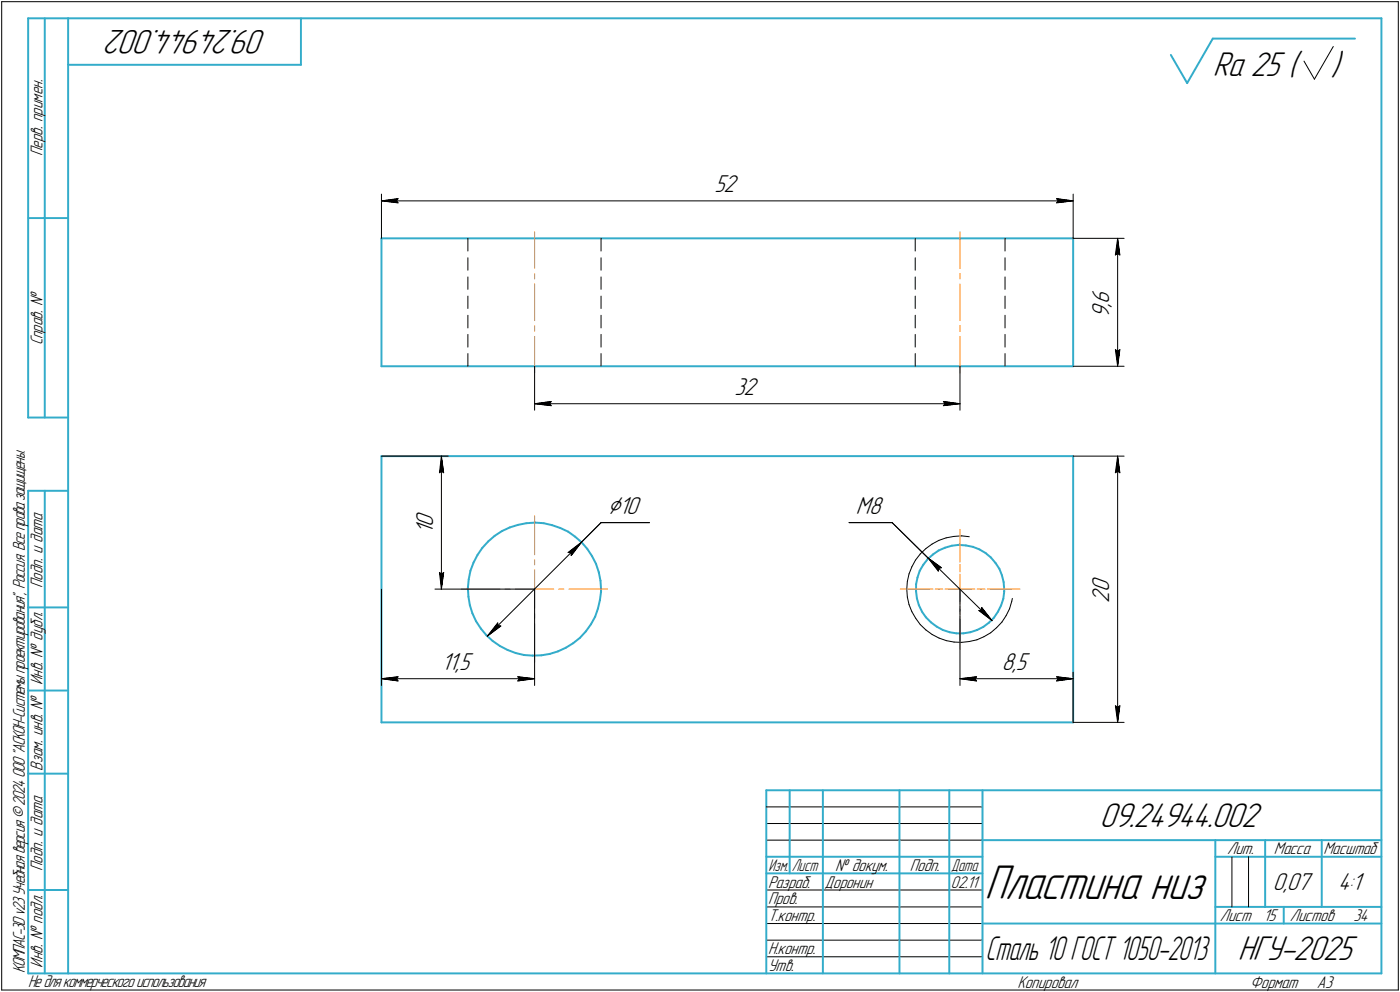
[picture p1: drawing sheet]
<svg xmlns="http://www.w3.org/2000/svg" width="421mm" height="298mm" viewBox="0 0 421 298" stroke-linecap="round" stroke-linejoin="round" font-family="sans-serif">
<defs><g id="words">
<text font-size="15.5" x="296.1" y="270.1">Пластина низ</text>
<g font-size="10.9">
<text x="80.3" y="9" transform="rotate(-180 80.3 9)">09.24944.002</text>
<text x="364.8" y="22.8">Ra 25 (</text>
<text x="400.3" y="22.8">)</text>
<text x="330.7" y="248.5">09.24944.002</text>
<text x="372.3" y="288.5">НГУ-2025</text>
</g>
<text font-size="10.7" x="296.3" y="288.5">Сталь 10 ГОСТ 1050-2013</text>
<text font-size="8.5" x="182.7" y="154.5">⌀10</text>
<g font-size="7.8">
<text x="214.9" y="57.8">52</text>
<text x="333.6" y="95.5" transform="rotate(-90 333.6 95.5)">9</text>
<text x="333.6" y="92.3" transform="rotate(-90 333.6 92.3)">,</text>
<text x="333.6" y="91.2" transform="rotate(-90 333.6 91.2)">6</text>
<text x="220.9" y="118.8">32</text>
<text x="257.4" y="154.5">M8</text>
<text x="130.3" y="160.6" transform="rotate(-90 130.3 160.6)">1</text>
<text x="130.3" y="158.5" transform="rotate(-90 130.3 158.5)">0</text>
<text x="333.6" y="178" transform="rotate(-90 333.6 178)">0</text>
<text x="333.6" y="181.1" transform="rotate(-90 333.6 181.1)">2</text>
<text x="132.8" y="201.5">11,5</text>
<text x="301.3" y="201.5">8,5</text>
<text x="382.8" y="267.5">0,07</text>
<text x="402.4" y="267.5">4:1</text>
</g>
<g font-size="5.4">
<text x="12.8" y="46.9" transform="rotate(-90 12.8 46.9)">Перв. примен.</text>
<text x="12.8" y="103.8" transform="rotate(-90 12.8 103.8)">Справ. №</text>
<text x="12.8" y="176.7" transform="rotate(-90 12.8 176.7)">Подп. и дата</text>
<text x="12.8" y="205.8" transform="rotate(-90 12.8 205.8)">Инв. № дубл.</text>
<text x="12.8" y="231.6" transform="rotate(-90 12.8 231.6)">Взам. инв. №</text>
<text x="369.1" y="256.8">Лит.</text>
<text x="383.1" y="256.8">Масса</text>
<text x="398" y="256.8">Масштаб</text>
<text x="12.8" y="261.7" transform="rotate(-90 12.8 261.7)">Подп. и дата</text>
<text x="251.2" y="261.8">№ докум.</text>
<text x="273.6" y="261.8">Подп.</text>
<text x="231" y="266.8">Разраб.</text>
<text x="248" y="266.8">Доронин</text>
<text x="286" y="266.8">02.11</text>
<text x="231" y="271.8">Пров.</text>
<text x="231" y="276.8">Т.контр.</text>
<text x="366.9" y="276.8">Лист</text>
<text x="380" y="276.8">15</text>
<text x="387.9" y="276.8">Листов</text>
<text x="407.1" y="276.8">34</text>
<text x="231" y="286.8">Н.контр.</text>
<text x="7.5" y="292.5" transform="rotate(-90 7.5 292.5)">КОМПАС-3Dv23Учебнаяверсия©2024ООО&quot;АСКОН-Системыпроектирования&quot;, Россия. Всеправазащищены.</text>
<text x="12.8" y="290.8" transform="rotate(-90 12.8 290.8)">Инв. № подл.</text>
<text x="231" y="291.8">Утв.</text>
<text x="8.5" y="296.7">Недлякоммерческогоиспользования</text>
<text x="306" y="296.8">Копировал</text>
<text x="376" y="296.8">Формат</text>
<text x="396" y="296.8">A3</text>
</g>
<g font-size="5.3">
<text x="231.1" y="261.8">Изм.</text>
<text x="238.1" y="261.8">Лист</text>
<text x="286.1" y="261.8">Дата</text>
</g>
</g></defs>
<g fill="none" stroke="#33acca" stroke-width=".59">
<path d="M8.5 5.5v120zM8.5 5.5h12zM13.5 5.5v120zM20.5 5.5v287zM20.5 5.5h395zM20.5 19.5h70zM90.5 5.5v14zM352.1 16.5l4.9 8.5zM364.7 11.6l-7.7 13.4zM364.7 11.6h42.8zM415.5 5.5v287zM8.5 65.5h12z"/>
<path d="M114.7 71.6v38.5zM114.7 71.6h208zM322.7 71.6v38.5zM114.7 110.1h208zM8.5 125.5h12zM114.7 137.1v80zM114.7 137.1h208zM322.7 137.1v80zM8.5 147.5v145zM8.5 147.5h12zM13.5 147.5v145zM151 159.6l2.3-1.1z"/>
<path d="M153.3 158.5l2.5-.8zM155.8 157.7l2.5-.5zM158.3 157.2l2.7-.1zM161 157.1l2.5 .1zM163.5 157.2l2.5 .6zM166 157.8l2.5 .9zM168.5 158.7l2.4 1.1zM170.9 159.8l2.1 1.5zM140.7 176.7l.2 2.6zM140.9 179.3l.4 2.6zM141 174.1l-.3 2.6zM141.5 171.5l-.5 2.6z"/>
<path d="M142.4 169.1l-.9 2.4zM143.6 166.8l-1.2 2.3zM145 164.7l-1.4 2.1zM146.8 162.7l2-1.7zM146.8 162.7l-1.8 2zM148.8 161l2.2-1.4zM173 161.3l1.9 1.7zM174.9 163l1.7 1.9zM176.6 164.9l1.5 2.2zM178.1 167.1l1.1 2.3zM179.2 169.4l.9 2.6zM180.1 172l.5 2.5z"/>
<path d="M180.6 174.5l.2 2.5zM180.8 177.8l-.4 2.5zM180.8 177v.8zM275.5 175.6v2.1zM275.5 177.7l.3 2.1zM275.8 179.8l.6 2.1zM275.9 173.6l-.4 2zM276.6 171.5l-.7 2.1zM277.7 169.7l-1.1 1.8zM279 168.1l1.6-1.5zM279 168.1l-1.3 1.6zM280.6 166.6l1.7-1.2z"/>
<path d="M282.3 165.4l1.9-.8zM284.2 164.6l2.1-.6zM286.3 164l2.1-.3zM288.4 163.7l2.1 .2zM290.5 163.9l2.1 .4zM292.6 164.3l2 .8zM294.6 165.1l1.8 1.1zM296.4 166.2l1.6 1.4zM298 167.6l1.4 1.6zM299.4 169.2l1.2 1.7zM300.6 170.9l.7 2zM301.3 172.9l.5 2z"/>
<path d="M301.8 179.9l-.7 2zM301.8 174.9l.2 2.1zM302 177.8l-.2 2.1zM302 177v.8zM8.5 182.5h12zM141.3 181.9l.8 2.4zM142.1 184.3l1.1 2.4zM143.2 186.7l1.4 2.2zM144.6 188.9l1.7 2zM146.3 190.9l1.9 1.7zM148.2 192.6l2.2 1.5zM150.4 194.1l2.3 1.2z"/>
<path d="M152.7 195.3l2.4 1zM155.1 196.3l2.5 .5zM157.6 196.8l2.6 .2zM160.2 197l2.6-.1zM162.8 196.9l2.6-.4zM165.4 196.5l2.4-.8zM167.8 195.7l2.4-1.1zM170.2 194.6l2.2-1.3zM172.4 193.3l2-1.6zM176.2 189.7l-1.8 2zM177.7 187.6l-1.5 2.1zM179 185.3l-1.3 2.3z"/>
<path d="M179.8 182.9l-.8 2.4zM180.4 180.3l-.6 2.6zM276.4 181.9l.9 1.9zM277.3 183.8l1.2 1.7zM278.5 185.5l1.5 1.5zM280 187l1.7 1.3zM281.7 188.3l1.8 1zM283.5 189.3l2.1 .7zM285.6 190l2 .3zM287.6 190.3h2.1zM289.7 190.3l2.1-.3zM291.8 190l2.1-.7z"/>
<path d="M293.9 189.3l1.8-.9zM295.7 188.4l1.7-1.3zM297.4 187.1l1.6-1.5zM300.1 183.8l-1.1 1.8zM301.1 181.9l-1 1.9zM8.5 207.5h12zM114.7 217.1h208zM8.5 232.5h12zM230.5 237.5h185zM230.5 237.5v55zM237.5 237.5v25zM247.5 237.5v55z"/>
<path d="M270.5 237.5v55zM285.5 237.5v55zM295.5 237.5v55zM230.5 257.5h65zM295.5 252.5h120zM365.5 252.5v40zM365.5 257.5h15zM380.5 252.5v20zM380.5 257.5h35zM397.5 252.5v20zM8.5 267.5h12zM230.5 262.5h65z"/>
<path d="M295.5 277.5h70zM365.5 277.5h50zM365.5 272.5h50zM386.1 272.5v5zM8.5 292.5h12zM20.5 292.5h395z"/>
</g>
<g fill="none" stroke="#000" stroke-width=".3">
<path d="M.5 .5v297zM.5 .5h420zM392.2 18.4l3.1 5.4zM401 14l-5.7 9.8zM420.5 .5v297zM114.7 58.3v13.3zM119.7 59.7l-.5 .7zM317.8 59.7l.5 .7zM317.8 59.7l4.9 .7zM322.7 58.3v13.3zM114.7 60.4l5-.7zM114.7 60.4l5 .6z"/>
<path d="M114.7 60.4h208zM119.2 60.4l.5 .6zM140.7 77.5v3.7zM140.7 71.6v3.8zM180.8 77.5v3.7zM180.8 71.6v3.8zM275.3 77.5v3.7zM275.3 71.6v3.8zM302.3 77.5v3.7zM302.3 71.6v3.8zM317.8 61l4.9-.6zM318.3 60.4l-.5 .6z"/>
<path d="M322.7 71.6h15.4zM335.4 76.6l.7-.4zM336.1 71.6l.7 5zM336.1 76.2l.7 .4zM336.1 71.6l-.7 5zM336.1 71.6v38.5zM140.7 94.7v3.9zM140.7 89v3.7zM140.7 83.2v3.8zM180.8 94.7v3.9zM180.8 89v3.7zM180.8 83.2v3.8z"/>
<path d="M275.3 94.7v3.9zM275.3 89v3.7zM275.3 83.2v3.8zM302.3 94.7v3.9zM302.3 89v3.7zM302.3 83.2v3.8zM140.7 106.3v3.8zM140.7 100.5v3.8zM160.8 110.1v13.2zM180.8 106.3v3.8zM180.8 100.5v3.8zM275.3 106.3v3.8z"/>
<path d="M275.3 100.5v3.8zM288.7 110.1v13.2zM302.3 106.3v3.8zM302.3 100.5v3.8zM322.7 110.1h15.4zM335.4 105.1l.7 5zM335.4 105.1l.7 .5zM336.1 105.6l.7-.5zM336.8 105.1l-.7 5zM114.7 137.1h20.1zM132.8 137.1l.6 5zM132.8 137.1l-.6 5z"/>
<path d="M132.8 137.1v39.9zM160.8 121.3l5-.7zM160.8 121.3l5 .6zM160.8 121.3h127.9zM165.3 121.3l.5 .6zM165.8 120.6l-.5 .7zM283.7 121.9l5-.6zM283.7 120.6l.5 .7zM283.7 120.6l5 .7zM284.2 121.3l-.5 .6zM322.7 137.1h15.4zM336.1 137.1l.7 5z"/>
<path d="M336.1 137.1l-.7 5zM336.1 137.1v80zM132.2 142.1l.6-.5zM132.8 141.6l.6 .5zM180.8 157.1h14.5zM255.4 157.1h12.9zM268.3 157.1l10.8 10.5zM335.4 142.1l.7-.5zM336.1 141.6l.7 .5zM114.7 177v29zM130.8 177h30zM132.2 172l.6 5z"/>
<path d="M132.2 172l.6 .6zM132.8 172.6l.6-.6zM133.4 172l-.6 5zM160.8 177v29zM170.9 166l.8 .1zM170.9 166l4-3.1zM171.7 166.1l.1 .9zM174.9 162.9l5.9-5.8zM174.9 162.9l-3.1 4.1zM272.7 177l.2 2.4zM272.9 174.8l-.2 2.2zM272.9 179.4l.5 2.3z"/>
<path d="M273.4 172.5l-.5 2.3zM274.2 170.3l-.8 2.2zM275.3 168.3l-1.1 2zM276.8 166.5l1.7-1.7zM276.8 166.5l-1.5 1.8zM278.5 164.8l1.8-1.3zM279.1 167.6l4 3zM279.1 167.6l3.1 4zM279.1 167.6l19.3 18.9zM280.3 163.5l2.1-1.1zM282.3 170.8l.8-.2zM282.3 170.8l-.1 .8z"/>
<path d="M282.4 162.4l2.2-.8zM284.6 161.6l2.3-.4zM286.9 161.2l2.3-.2zM288.7 177v29zM289.2 161l2.3 .3zM304.5 179.8l-.2 .9zM146.6 191.2l4-3.1zM146.6 191.2l28.3-28.3zM149.7 187.2l-3.1 4zM149.7 187.2l.1 .8zM149.8 188l.8 .1zM273.4 181.7l.8 2.1z"/>
<path d="M274.2 183.8l1.2 2zM275.4 185.8l1.4 1.9zM276.8 187.7l1.7 1.6zM278.5 189.3l1.8 1.4zM280.3 190.7l2.1 1.1zM282.4 191.8l2.2 .7zM284.6 192.5l2.3 .5zM286.9 193h2.3zM289.2 193l2.3-.2zM291.5 192.8l2.3-.5zM293.8 192.3l2.1-1zM294.4 183.5l4 3z"/>
<path d="M294.4 183.5l.7-.1zM295.2 182.5l-.1 .9zM295.2 182.5l3.2 4zM295.9 191.3l2-1.1zM297.9 190.2l1.8-1.6zM301.3 186.9l-1.6 1.7zM302.6 185l-1.3 1.9zM303.6 183l-1 2zM304.3 180.7l-.7 2.3zM114.7 204l5-.6zM114.7 204l5 .6zM114.7 204h46.1z"/>
<path d="M119.2 204l.5 .6zM119.7 203.4l-.5 .6zM155.7 204.6l5.1-.6zM155.7 203.4l.5 .6zM155.7 203.4l5.1 .6zM156.2 204l-.5 .6zM288.7 204l5-.6zM288.7 204l5 .6zM288.7 204h34zM293.2 204l.5 .6zM293.7 203.4l-.5 .6zM317.8 204.6l4.9-.6z"/>
<path d="M317.8 203.4l.5 .6zM317.8 203.4l4.9 .6zM318.3 204l-.5 .6zM322.7 217.1h15.4zM322.7 202v15.1zM335.4 212.1l.7 5zM335.4 212.1l.7 .5zM336.1 212.6l.7-.5zM336.8 212.1l-.7 5zM230.5 247.5h65zM230.5 252.5h65zM230.5 242.5h65z"/>
<path d="M370.5 257.5v15zM375.5 257.5v15zM230.5 267.5h65zM230.5 272.5h65zM230.5 277.5h65zM.5 297.5h420zM230.5 282.5h65zM230.5 287.5h65z"/>
</g>
<g fill="none" stroke="#ff8000" stroke-width=".3">
<path d="M160.8 69.7v11zM288.7 69.7v11zM160.8 97.9v1.7zM160.8 85.3v11.1zM160.8 82.2v1.6zM288.7 97.9v1.7zM288.7 85.3v11.1zM288.7 82.2v1.6zM160.8 101.1v11zM288.7 101.1v11zM160.8 155v11.7zM288.7 159.1v9z"/>
<path d="M138.8 177h11.6zM151.9 177h1.5zM154.9 177h5.9zM160.8 177h5.7zM160.8 177v5.9zM160.8 168.2v1.6zM160.8 171.2v5.8zM168.1 177h1.5zM171.1 177h11.6zM270.8 177h8.9zM273.2 177h7.4zM281.3 177h1.4z"/>
<path d="M282.1 177h1.4zM284.2 177h4.5zM285.1 177h3.6zM288.7 177h4.5zM288.7 177v4.5zM288.7 169.6v1.4zM288.7 172.6v4.4zM288.7 177h3.7zM288.7 177v3.8zM288.7 161.5v7.4zM288.7 170.4v1.5zM288.7 173.4v3.6z"/>
<path d="M293.9 177h1.5zM294.7 177h1.5zM296.9 177h7.3zM297.8 177h8.9zM160.8 187.4v11.7zM160.8 184.4v1.5zM288.7 186.1v9zM288.7 183v1.6zM288.7 185.3v7.2zM288.7 182.2v1.5z"/>
</g>
<g fill="#fff" stroke="#fff" stroke-width=".3">
<path d="M214.9 52.2h7.7zM214.9 52.3h7.7zM214.9 52.4h7.7zM214.9 52.5h7.7zM214.9 52.6h7.7zM214.9 52.7h7.7zM214.9 52.7h7.7zM214.9 52.8h7.7zM214.9 52.9h7.7zM214.9 53h7.7zM214.9 53.1h7.7zM214.9 53.2h7.7zM214.9 53.3h7.7zM214.9 53.3h7.7zM214.9 53.4h7.7zM214.9 53.5h7.7zM214.9 53.6h7.7zM214.9 53.7h7.7zM214.9 53.8h7.7zM214.9 53.8h7.7zM214.9 53.9h7.7zM214.9 54h7.7zM214.9 54.1h7.7zM214.9 54.2h7.7zM214.9 54.3h7.7zM214.9 54.4h7.7zM214.9 54.4h7.7zM214.9 54.5h7.7zM214.9 54.6h7.7zM214.9 54.7h7.7zM214.9 54.8h7.7zM214.9 54.9h7.7zM214.9 54.9h7.7zM214.9 55h7.7zM214.9 55.1h7.7zM214.9 55.2h7.7zM214.9 55.3h7.7zM214.9 55.4h7.7zM214.9 55.5h7.7zM214.9 55.5h7.7zM214.9 55.6h7.7zM214.9 55.7h7.7zM214.9 55.8h7.7zM214.9 55.9h7.7zM214.9 56h7.7zM214.9 56h7.7zM214.9 56.1h7.7zM214.9 56.2h7.7zM214.9 56.3h7.7zM214.9 56.4h7.7zM214.9 56.5h7.7zM214.9 56.6h7.7zM214.9 56.6h7.7zM214.9 56.7h7.7zM214.9 56.8h7.7zM214.9 56.9h7.7zM214.9 57h7.7zM214.9 57.1h7.7zM214.9 57.1h7.7zM214.9 57.2h7.7zM214.9 57.3h7.7zM214.9 57.4h7.7zM214.9 57.5h7.7zM214.9 57.6h7.7zM214.9 57.7h7.7zM214.9 57.7h7.7zM214.9 57.8h7.7zM214.9 57.9h7.7zM214.9 58h7.7zM214.9 58.1h7.7zM214.9 58.2h7.7zM214.9 58.3h7.7zM214.9 58.3h7.7zM214.9 58.4h7.7zM214.9 58.5h7.7zM214.9 58.6h7.7zM214.9 58.7h7.7zM214.9 58.8h7.7zM214.9 58.8h7.7zM214.9 58.9h7.7zM214.9 59h7.7zM214.9 59.1h7.7zM214.9 59.2h7.7zM214.9 59.3h7.7z"/>
<path d="M119.6 59.2h.6zM119 59.3h1.2zM118.4 59.4h1.8zM117.8 59.4h2.4zM117.2 59.5h3zM116.5 59.6h3.7zM116.3 59.7h3.9zM116.2 59.8h4zM115.9 59.9h4.3zM115.7 59.9h4.5zM115.6 60h4.6zM115.3 60.1h4.9zM115.1 60.2h5.1zM115 60.3h5.2zM114.7 60.4h5.5zM115 60.5h5.2zM115.2 60.5h5zM115.4 60.6h4.8zM115.7 60.7h4.5zM115.9 60.8h4.3zM116.1 60.9h4.1zM116.3 61h3.9zM116.5 61h3.7zM117.2 61.1h3zM117.8 61.2h2.4zM118.4 61.3h1.8zM119 61.4h1.2zM119.6 61.5h.6z"/>
<path d="M317.2 59.2h.7zM317.2 59.3h1.3zM317.2 59.4h1.9zM317.2 59.4h2.6zM317.2 59.5h3.2zM317.2 59.6h3.8zM317.2 59.7h4zM317.2 59.8h4.2zM317.2 59.9h4.4zM317.2 59.9h4.6zM317.2 60h4.8zM317.2 60.1h5zM317.2 60.2h5.2zM317.2 60.3h5.4zM317.2 60.4h5.5zM317.2 60.5h5.4zM317.2 60.5h5.1zM317.2 60.6h5zM317.2 60.7h4.7zM317.2 60.8h4.4zM317.2 60.9h4.3zM317.2 61h4zM317.2 61h3.8zM317.2 61.1h3.2zM317.2 61.2h2.6zM317.2 61.3h1.9zM317.2 61.4h1.3zM317.2 61.5h.7z"/>
<path d="M328 86.3h7.1zM328 86.4h7.1zM328 86.4h7.1zM328 86.5h7.1zM328 86.6h7.1zM328 86.7h7.1zM328 86.8h7.1zM328 86.9h7.1zM328 87h7.1zM328 87h7.1zM328 87.1h7.1zM328 87.2h7.1zM328 87.3h7.1zM328 87.4h7.1zM328 87.5h7.1zM328 87.5h7.1zM328 87.6h7.1zM328 87.7h7.1zM328 87.8h7.1zM328 87.9h7.1zM328 88h7.1zM328 88.1h7.1zM328 88.1h7.1zM328 88.2h7.1zM328 88.3h7.1zM328 88.4h7.1zM328 88.5h7.1zM328 88.6h7.1zM328 88.6h7.1zM328 88.7h7.1zM328 88.8h7.1zM328 88.9h7.1zM328 89h7.1zM328 89.1h7.1zM328 89.2h7.1zM328 89.2h7.1zM328 89.3h7.1zM328 89.4h7.1zM328 89.5h7.1zM328 89.6h7.1zM328 89.7h7.1zM328 89.7h7.1zM328 89.8h7.1zM328 89.9h7.1zM328 90h7.1zM328 90.1h7.1zM328 90.2h7.1zM328 90.3h7.1zM328 90.3h7.1zM328 90.4h7.1zM328 90.5h7.1zM328 90.6h7.1zM328 90.7h7.1zM328 90.8h7.1zM328 90.8h7.1zM328 90.9h7.1zM328 91h7.1zM328 91.1h7.1zM328 91.2h7.1zM328 91.3h7.1zM328 91.4h7.1zM328 91.4h7.1zM328 91.5h7.1zM328 91.6h7.1zM328 91.7h7.1zM328 91.8h7.1zM328 91.9h7.1zM328 91.9h7.1zM328 92h7.1zM328 92.1h7.1zM328 92.2h7.1zM328 92.3h7.1zM328 92.4h7.1zM328 92.5h7.1zM328 92.5h7.1zM328 92.6h7.1zM328 92.7h7.1zM328 92.8h7.1zM328 92.9h7.1zM328 93h7.1zM328 93h7.1zM328 93.1h7.1zM328 93.2h7.1zM328 93.3h7.1zM328 93.4h7.1zM328 93.5h7.1zM328 93.6h7.1zM328 93.6h7.1zM328 93.7h7.1zM328 93.8h7.1zM328 93.9h7.1zM328 94h7.1zM328 94.1h7.1zM328 94.1h7.1zM328 94.2h7.1zM328 94.3h7.1zM328 94.4h7.1zM328 94.5h7.1zM328 94.6h7.1zM328 94.7h7.1zM328 94.7h7.1zM328 94.8h7.1zM328 94.9h7.1zM328 95h7.1zM328 95.1h7.1zM328 95.2h7.1zM328 95.2h7.1zM328 95.3h7.1zM328 95.4h7.1z"/>
<path d="M334.9 104.6h2.4zM334.9 104.6h2.4zM334.9 104.7h2.4zM334.9 104.8h2.4zM334.9 104.9h2.4zM334.9 105h2.4zM334.9 105.1h2.4zM334.9 105.2h2.4zM335 105.2h2.3zM335 105.3h2.2zM335 105.4h2.2zM335 105.5h2.2zM335 105.6h2.2zM335 105.7h2.2zM335 105.7h2.2zM335.1 105.8h2.1zM335.1 105.9h2.1zM335.1 106h2.1zM335.1 106.1h2zM335.1 106.2h2zM335.1 106.3h2zM335.1 106.3h2zM335.1 106.4h2zM335.2 106.5h1.9zM335.2 106.6h1.9zM335.2 106.7h1.9zM335.2 106.8h1.9zM335.2 106.8h1.9zM335.2 106.9h1.9zM335.2 107h1.9zM335.3 107.1h1.8zM335.3 107.2h1.8zM335.3 107.3h1.8zM335.3 107.4h1.8zM335.3 107.4h1.8zM335.3 107.5h1.8zM335.3 107.6h1.7zM335.4 107.7h1.6zM335.4 107.8h1.6zM335.4 107.9h1.6zM335.4 107.9h1.6zM335.4 108h1.6zM335.4 108.1h1.6zM335.4 108.2h1.6zM335.4 108.3h1.5zM335.4 108.4h1.5zM335.4 108.5h1.5zM335.5 108.5h1.3zM335.5 108.6h1.3zM335.6 108.7h1.1zM335.6 108.8h1.1zM335.6 108.9h1zM335.7 109h.9zM335.7 109.1h.9zM335.8 109.1h.7zM335.8 109.2h.7zM335.9 109.3h.6zM335.9 109.4h.6zM335.9 109.5h.5zM336 109.6h.4zM336 109.6h.4zM336 109.7h.3zM336 109.8h.3z"/>
<path d="M336 71.9h.3zM336 72h.3zM336 72.1h.4zM336 72.1h.4zM336 72.2h.4zM335.9 72.3h.6zM335.9 72.4h.6zM335.8 72.5h.7zM335.8 72.6h.7zM335.8 72.6h.7zM335.7 72.7h.9zM335.7 72.8h.9zM335.6 72.9h1.1zM335.6 73h1.1zM335.6 73.1h1.1zM335.5 73.2h1.3zM335.5 73.2h1.3zM335.4 73.3h1.5zM335.4 73.4h1.5zM335.4 73.5h1.5zM335.4 73.6h1.6zM335.4 73.7h1.6zM335.4 73.7h1.6zM335.4 73.8h1.6zM335.4 73.9h1.6zM335.4 74h1.6zM335.4 74.1h1.6zM335.3 74.2h1.7zM335.3 74.3h1.8zM335.3 74.3h1.8zM335.3 74.4h1.8zM335.3 74.5h1.8zM335.3 74.6h1.8zM335.3 74.7h1.8zM335.2 74.8h1.9zM335.2 74.8h1.9zM335.2 74.9h1.9zM335.2 75h1.9zM335.2 75.1h1.9zM335.2 75.2h1.9zM335.2 75.3h1.9zM335.1 75.4h2zM335.1 75.4h2zM335.1 75.5h2zM335.1 75.6h2zM335.1 75.7h2.1zM335.1 75.8h2.1zM335.1 75.9h2.1zM335 75.9h2.2zM335 76h2.2zM335 76.1h2.2zM335 76.2h2.2zM335 76.3h2.2zM335 76.4h2.2zM335 76.5h2.3zM334.9 76.5h2.4zM334.9 76.6h2.4zM334.9 76.7h2.4zM334.9 76.8h2.4zM334.9 76.9h2.4zM334.9 77h2.4zM334.9 77h2.4z"/>
<path d="M220.9 113.2h7.7zM220.9 113.3h7.7zM220.9 113.4h7.7zM220.9 113.5h7.7zM220.9 113.5h7.7zM220.9 113.6h7.7zM220.9 113.7h7.7zM220.9 113.8h7.7zM220.9 113.9h7.7zM220.9 114h7.7zM220.9 114h7.7zM220.9 114.1h7.7zM220.9 114.2h7.7zM220.9 114.3h7.7zM220.9 114.4h7.7zM220.9 114.5h7.7zM220.9 114.6h7.7zM220.9 114.6h7.7zM220.9 114.7h7.7zM220.9 114.8h7.7zM220.9 114.9h7.7zM220.9 115h7.7zM220.9 115.1h7.7zM220.9 115.1h7.7zM220.9 115.2h7.7zM220.9 115.3h7.7zM220.9 115.4h7.7zM220.9 115.5h7.7zM220.9 115.6h7.7zM220.9 115.7h7.7zM220.9 115.7h7.7zM220.9 115.8h7.7zM220.9 115.9h7.7zM220.9 116h7.7zM220.9 116.1h7.7zM220.9 116.2h7.7zM220.9 116.2h7.7zM220.9 116.3h7.7zM220.9 116.4h7.7zM220.9 116.5h7.7zM220.9 116.6h7.7zM220.9 116.7h7.7zM220.9 116.8h7.7zM220.9 116.8h7.7zM220.9 116.9h7.7zM220.9 117h7.7zM220.9 117.1h7.7zM220.9 117.2h7.7zM220.9 117.3h7.7zM220.9 117.3h7.7zM220.9 117.4h7.7zM220.9 117.5h7.7zM220.9 117.6h7.7zM220.9 117.7h7.7zM220.9 117.8h7.7zM220.9 117.9h7.7zM220.9 117.9h7.7zM220.9 118h7.7zM220.9 118.1h7.7zM220.9 118.2h7.7zM220.9 118.3h7.7zM220.9 118.4h7.7zM220.9 118.4h7.7zM220.9 118.5h7.7zM220.9 118.6h7.7zM220.9 118.7h7.7zM220.9 118.8h7.7zM220.9 118.9h7.7zM220.9 119h7.7zM220.9 119h7.7zM220.9 119.1h7.7zM220.9 119.2h7.7zM220.9 119.3h7.7zM220.9 119.4h7.7zM220.9 119.5h7.7zM220.9 119.5h7.7zM220.9 119.6h7.7zM220.9 119.7h7.7zM220.9 119.8h7.7zM220.9 119.9h7.7zM220.9 120h7.7zM220.9 120.1h7.7zM220.9 120.1h7.7zM220.9 120.2h7.7z"/>
<path d="M165.6 120.1h.6zM165 120.2h1.2zM164.4 120.3h1.8zM163.8 120.4h2.4zM163.2 120.5h3zM162.6 120.6h3.6zM162.4 120.6h3.8zM162.2 120.7h4zM162 120.8h4.2zM161.8 120.9h4.4zM161.6 121h4.6zM161.4 121.1h4.8zM161.2 121.2h5zM161 121.2h5.2zM160.8 121.3h5.4zM161 121.4h5.2zM161.3 121.5h4.9zM161.5 121.6h4.7zM161.7 121.7h4.5zM162 121.8h4.2zM162.1 121.8h4.1zM162.4 121.9h3.8zM162.6 122h3.6zM163.2 122.1h3zM163.8 122.2h2.4zM164.4 122.3h1.8zM165 122.3h1.2zM165.6 122.4h.6z"/>
<path d="M283.2 120.1h.7zM283.2 120.2h1.3zM283.2 120.3h1.9zM283.2 120.4h2.5zM283.2 120.5h3.1zM283.2 120.6h3.7zM283.2 120.6h4zM283.2 120.7h4.2zM283.2 120.8h4.3zM283.2 120.9h4.6zM283.2 121h4.8zM283.2 121.1h4.9zM283.2 121.2h5.2zM283.2 121.2h5.3zM283.2 121.3h5.5zM283.2 121.4h5.3zM283.2 121.5h5.1zM283.2 121.6h4.9zM283.2 121.7h4.7zM283.2 121.8h4.4zM283.2 121.8h4.2zM283.2 121.9h4zM283.2 122h3.7zM283.2 122.1h3.1zM283.2 122.2h2.5zM283.2 122.3h1.9zM283.2 122.3h1.3zM283.2 122.4h.7z"/>
<path d="M328 173h7.1zM328 173.1h7.1zM328 173.1h7.1zM328 173.2h7.1zM328 173.3h7.1zM328 173.4h7.1zM328 173.5h7.1zM328 173.6h7.1zM328 173.7h7.1zM328 173.7h7.1zM328 173.8h7.1zM328 173.9h7.1zM328 174h7.1zM328 174.1h7.1zM328 174.2h7.1zM328 174.2h7.1zM328 174.3h7.1zM328 174.4h7.1zM328 174.5h7.1zM328 174.6h7.1zM328 174.7h7.1zM328 174.8h7.1zM328 174.8h7.1zM328 174.9h7.1zM328 175h7.1zM328 175.1h7.1zM328 175.2h7.1zM328 175.3h7.1zM328 175.3h7.1zM328 175.4h7.1zM328 175.5h7.1zM328 175.6h7.1zM328 175.7h7.1zM328 175.8h7.1zM328 175.9h7.1zM328 175.9h7.1zM328 176h7.1zM328 176.1h7.1zM328 176.2h7.1zM328 176.3h7.1zM328 176.4h7.1zM328 176.4h7.1zM328 176.5h7.1zM328 176.6h7.1zM328 176.7h7.1zM328 176.8h7.1zM328 176.9h7.1zM328 177h7.1zM328 177h7.1zM328 177.1h7.1zM328 177.2h7.1zM328 177.3h7.1zM328 177.4h7.1zM328 177.5h7.1zM328 177.5h7.1zM328 177.6h7.1zM328 177.7h7.1zM328 177.8h7.1zM328 177.9h7.1zM328 178h7.1zM328 178.1h7.1zM328 178.1h7.1zM328 178.2h7.1zM328 178.3h7.1zM328 178.4h7.1zM328 178.5h7.1zM328 178.6h7.1zM328 178.6h7.1zM328 178.7h7.1zM328 178.8h7.1zM328 178.9h7.1zM328 179h7.1zM328 179.1h7.1zM328 179.2h7.1zM328 179.2h7.1zM328 179.3h7.1zM328 179.4h7.1zM328 179.5h7.1zM328 179.6h7.1zM328 179.7h7.1zM328 179.7h7.1zM328 179.8h7.1zM328 179.9h7.1zM328 180h7.1zM328 180.1h7.1zM328 180.2h7.1zM328 180.3h7.1zM328 180.3h7.1zM328 180.4h7.1zM328 180.5h7.1zM328 180.6h7.1zM328 180.7h7.1zM328 180.8h7.1zM328 180.8h7.1zM328 180.9h7.1zM328 181h7.1zM328 181.1h7.1z"/>
<path d="M334.9 211.6h2.4zM334.9 211.7h2.4zM334.9 211.8h2.4zM334.9 211.8h2.4zM334.9 211.9h2.4zM334.9 212h2.4zM334.9 212.1h2.4zM334.9 212.2h2.4zM335 212.3h2.3zM335 212.3h2.2zM335 212.4h2.2zM335 212.5h2.2zM335 212.6h2.2zM335 212.7h2.2zM335 212.8h2.2zM335.1 212.9h2.1zM335.1 212.9h2.1zM335.1 213h2.1zM335.1 213.1h2zM335.1 213.2h2zM335.1 213.3h2zM335.1 213.4h2zM335.1 213.4h2zM335.2 213.5h1.9zM335.2 213.6h1.9zM335.2 213.7h1.9zM335.2 213.8h1.9zM335.2 213.9h1.9zM335.2 214h1.9zM335.2 214h1.9zM335.3 214.1h1.8zM335.3 214.2h1.8zM335.3 214.3h1.8zM335.3 214.4h1.8zM335.3 214.5h1.8zM335.3 214.5h1.8zM335.3 214.6h1.7zM335.4 214.7h1.6zM335.4 214.8h1.6zM335.4 214.9h1.6zM335.4 215h1.6zM335.4 215.1h1.6zM335.4 215.1h1.6zM335.4 215.2h1.6zM335.4 215.3h1.5zM335.4 215.4h1.5zM335.4 215.5h1.5zM335.5 215.6h1.3zM335.5 215.6h1.3zM335.6 215.7h1.1zM335.6 215.8h1.1zM335.6 215.9h1zM335.7 216h.9zM335.7 216.1h.9zM335.8 216.2h.7zM335.8 216.2h.7zM335.9 216.3h.6zM335.9 216.4h.6zM335.9 216.5h.5zM336 216.6h.4zM336 216.7h.4zM336 216.7h.3zM336 216.8h.3z"/>
<path d="M336 137.3h.3zM336 137.4h.3zM336 137.5h.4zM336 137.6h.4zM335.9 137.7h.5zM335.9 137.8h.6zM335.9 137.8h.6zM335.8 137.9h.7zM335.8 138h.7zM335.7 138.1h.9zM335.7 138.2h.9zM335.6 138.3h1zM335.6 138.3h1.1zM335.6 138.4h1.1zM335.5 138.5h1.3zM335.5 138.6h1.3zM335.4 138.7h1.5zM335.4 138.8h1.5zM335.4 138.9h1.5zM335.4 138.9h1.6zM335.4 139h1.6zM335.4 139.1h1.6zM335.4 139.2h1.6zM335.4 139.3h1.6zM335.4 139.4h1.6zM335.4 139.4h1.6zM335.3 139.5h1.7zM335.3 139.6h1.8zM335.3 139.7h1.8zM335.3 139.8h1.8zM335.3 139.9h1.8zM335.3 140h1.8zM335.3 140h1.8zM335.2 140.1h1.9zM335.2 140.2h1.9zM335.2 140.3h1.9zM335.2 140.4h1.9zM335.2 140.5h1.9zM335.2 140.5h1.9zM335.2 140.6h1.9zM335.1 140.7h2zM335.1 140.8h2zM335.1 140.9h2zM335.1 141h2zM335.1 141.1h2zM335.1 141.1h2.1zM335.1 141.2h2.1zM335.1 141.3h2.1zM335 141.4h2.2zM335 141.5h2.2zM335 141.6h2.2zM335 141.6h2.2zM335 141.7h2.2zM335 141.8h2.2zM335 141.9h2.3zM334.9 142h2.4zM334.9 142.1h2.4zM334.9 142.2h2.4zM334.9 142.2h2.4zM334.9 142.3h2.4zM334.9 142.4h2.4zM334.9 142.5h2.4z"/>
<path d="M149.5 186.6h.3zM149.4 186.7h.5zM149.4 186.8h.5zM149.4 186.9h.6zM149.3 186.9h.8zM149.2 187h1zM149.1 187.1h1.2zM149.1 187.2h1.3zM149 187.3h1.5zM148.9 187.4h1.6zM148.8 187.5h1.8zM148.8 187.5h1.9zM148.8 187.6h2zM148.7 187.7h2.2zM148.6 187.8h2.4zM148.5 187.9h2.5zM148.5 188h2.6zM148.4 188h2.8zM148.3 188.1h3zM148.3 188.2h3.1zM148.3 188.3h3zM148.2 188.4h3zM148.1 188.5h3zM148 188.6h3zM147.9 188.6h3zM147.9 188.7h2.9zM147.8 188.8h2.8zM147.7 188.9h2.8zM147.7 189h2.8zM147.7 189.1h2.7zM147.6 189.1h2.6zM147.5 189.2h2.6zM147.4 189.3h2.6zM147.3 189.4h2.6zM147.3 189.5h2.5zM147.3 189.6h2.4zM147.2 189.7h2.3zM147.2 189.7h2.2zM147.2 189.8h2.2zM147.2 189.9h2.1zM147.1 190h2zM147.1 190.1h1.9zM147.1 190.2h1.8zM147 190.2h1.8zM147 190.3h1.7zM146.9 190.4h1.7zM146.9 190.5h1.5zM146.8 190.6h1.5zM146.8 190.7h1.2zM146.8 190.8h.9zM146.7 190.8h.8zM146.7 190.9h.6zM146.6 191h.5zM146.6 191.1h.2z"/>
<path d="M174.8 163h.1zM174.6 163.1h.3zM174.3 163.2h.5zM174.2 163.2h.6zM173.9 163.3h.9zM173.7 163.4h1.1zM173.5 163.5h1.2zM173.3 163.6h1.4zM173.1 163.7h1.6zM173 163.7h1.6zM172.9 163.8h1.7zM172.8 163.9h1.7zM172.6 164h1.9zM172.6 164.1h1.8zM172.5 164.2h1.9zM172.3 164.3h2.1zM172.2 164.3h2.1zM172.1 164.4h2.2zM172 164.5h2.2zM171.9 164.6h2.3zM171.8 164.7h2.4zM171.7 164.8h2.5zM171.5 164.8h2.6zM171.4 164.9h2.6zM171.4 165h2.5zM171.2 165.1h2.7zM171.1 165.2h2.7zM171 165.3h2.7zM170.9 165.4h2.8zM170.8 165.4h2.9zM170.7 165.5h2.9zM170.6 165.6h2.9zM170.4 165.7h3zM170.3 165.8h3zM170.3 165.9h3zM170.1 165.9h3.1zM170.3 166h2.8zM170.3 166.1h2.8zM170.4 166.2h2.7zM170.5 166.3h2.5zM170.6 166.4h2.3zM170.7 166.5h2.1zM170.8 166.5h2zM170.9 166.6h1.8zM170.9 166.7h1.7zM171 166.8h1.6zM171.1 166.9h1.4zM171.2 167h1.3zM171.3 167h1.1zM171.4 167.1h.9zM171.4 167.2h.8zM171.5 167.3h.7zM171.6 167.4h.5zM171.7 167.5h.3zM171.8 167.6h.2z"/>
<path d="M182.7 148.8h10.6zM182.7 148.9h10.6zM182.7 149h10.6zM182.7 149.1h10.6zM182.7 149.2h10.6zM182.7 149.3h10.6zM182.7 149.4h10.6zM182.7 149.4h10.6zM182.7 149.5h10.6zM182.7 149.6h10.6zM182.7 149.7h10.6zM182.7 149.8h10.6zM182.7 149.9h10.6zM182.7 149.9h10.6zM182.7 150h10.6zM182.7 150.1h10.6zM182.7 150.2h10.6zM182.7 150.3h10.6zM182.7 150.4h10.6zM182.7 150.5h10.6zM182.7 150.5h10.6zM182.7 150.6h10.6zM182.7 150.7h10.6zM182.7 150.8h10.6zM182.7 150.9h10.6zM182.7 151h10.6zM182.7 151h10.6zM182.7 151.1h10.6zM182.7 151.2h10.6zM182.7 151.3h10.6zM182.7 151.4h10.6zM182.7 151.5h10.6zM182.7 151.6h10.6zM182.7 151.6h10.6zM182.7 151.7h10.6zM182.7 151.8h10.6zM182.7 151.9h10.6zM182.7 152h10.6zM182.7 152.1h10.6zM182.7 152.1h10.6zM182.7 152.2h10.6zM182.7 152.3h10.6zM182.7 152.4h10.6zM182.7 152.5h10.6zM182.7 152.6h10.6zM182.7 152.7h10.6zM182.7 152.7h10.6zM182.7 152.8h10.6zM182.7 152.9h10.6zM182.7 153h10.6zM182.7 153.1h10.6zM182.7 153.2h10.6zM182.7 153.2h10.6zM182.7 153.3h10.6zM182.7 153.4h10.6zM182.7 153.5h10.6zM182.7 153.6h10.6zM182.7 153.7h10.6zM182.7 153.8h10.6zM182.7 153.8h10.6zM182.7 153.9h10.6zM182.7 154h10.6zM182.7 154.1h10.6zM182.7 154.2h10.6zM182.7 154.3h10.6zM182.7 154.3h10.6zM182.7 154.4h10.6zM182.7 154.5h10.6zM182.7 154.6h10.6zM182.7 154.7h10.6zM182.7 154.8h10.6zM182.7 154.9h10.6zM182.7 154.9h10.6zM182.7 155h10.6zM182.7 155.1h10.6zM182.7 155.2h10.6zM182.7 155.3h10.6zM182.7 155.4h10.6zM182.7 155.4h10.6zM182.7 155.5h10.6zM182.7 155.6h10.6zM182.7 155.7h10.6zM182.7 155.8h10.6zM182.7 155.9h10.6zM182.7 156h10.6z"/>
<path d="M295.2 181.9h.2zM295.1 181.9h.4zM295.1 182h.5zM295 182.1h.7zM294.9 182.2h.8zM294.8 182.3h.9zM294.7 182.4h1.1zM294.6 182.5h1.3zM294.6 182.5h1.3zM294.5 182.6h1.5zM294.5 182.7h1.6zM294.4 182.8h1.8zM294.3 182.9h1.9zM294.2 183h2zM294.1 183h2.2zM294 183.1h2.4zM294 183.2h2.5zM293.9 183.3h2.6zM293.8 183.4h2.8zM293.7 183.5h3zM293.6 183.6h3.2zM293.8 183.6h3zM293.9 183.7h2.9zM294 183.8h2.9zM294.1 183.9h2.9zM294.2 184h2.9zM294.4 184.1h2.7zM294.5 184.1h2.7zM294.6 184.2h2.7zM294.7 184.3h2.6zM294.8 184.4h2.5zM294.9 184.5h2.5zM295.1 184.6h2.4zM295.1 184.7h2.5zM295.2 184.7h2.4zM295.4 184.8h2.3zM295.5 184.9h2.2zM295.6 185h2.2zM295.7 185.1h2.1zM295.8 185.2h2.1zM295.9 185.3h2zM296.1 185.3h1.8zM296.2 185.4h1.7zM296.2 185.5h1.7zM296.4 185.6h1.6zM296.5 185.7h1.5zM296.6 185.8h1.5zM296.8 185.8h1.3zM297 185.9h1.1zM297.2 186h1zM297.4 186.1h.8zM297.6 186.2h.7zM297.8 186.3h.5zM298 186.4h.4zM298.2 186.4h.2z"/>
<path d="M279.1 167.7h.2zM279.1 167.8h.5zM279.2 167.9h.6zM279.2 168h.8zM279.3 168.1h.9zM279.3 168.1h1.2zM279.3 168.2h1.5zM279.4 168.3h1.5zM279.4 168.4h1.7zM279.5 168.5h1.7zM279.5 168.6h1.8zM279.6 168.7h1.8zM279.6 168.7h1.9zM279.6 168.8h2zM279.7 168.9h2.1zM279.7 169h2.2zM279.7 169.1h2.2zM279.7 169.2h2.3zM279.8 169.2h2.4zM279.8 169.3h2.5zM279.8 169.4h2.6zM279.9 169.5h2.6zM280 169.6h2.6zM280.1 169.7h2.6zM280.2 169.8h2.7zM280.2 169.8h2.8zM280.2 169.9h2.8zM280.3 170h2.8zM280.4 170.1h2.9zM280.5 170.2h2.9zM280.5 170.3h3zM280.6 170.3h3zM280.7 170.4h3zM280.8 170.5h3zM280.8 170.6h3.1zM280.8 170.7h3zM280.9 170.8h2.8zM281 170.9h2.6zM281.1 170.9h2.4zM281.2 171h2.3zM281.2 171.1h2.2zM281.3 171.2h2zM281.3 171.3h1.9zM281.4 171.4h1.7zM281.5 171.4h1.5zM281.5 171.5h1.5zM281.6 171.6h1.4zM281.7 171.7h1.2zM281.8 171.8h1zM281.9 171.9h.8zM281.9 172h.7zM281.9 172h.6zM282 172.1h.4zM282.1 172.2h.3z"/>
<path d="M257.4 148.9h9zM257.4 149h9zM257.4 149.1h9zM257.4 149.2h9zM257.4 149.3h9zM257.4 149.4h9zM257.4 149.4h9zM257.4 149.5h9zM257.4 149.6h9zM257.4 149.7h9zM257.4 149.8h9zM257.4 149.9h9zM257.4 149.9h9zM257.4 150h9zM257.4 150.1h9zM257.4 150.2h9zM257.4 150.3h9zM257.4 150.4h9zM257.4 150.5h9zM257.4 150.5h9zM257.4 150.6h9zM257.4 150.7h9zM257.4 150.8h9zM257.4 150.9h9zM257.4 151h9zM257.4 151h9zM257.4 151.1h9zM257.4 151.2h9zM257.4 151.3h9zM257.4 151.4h9zM257.4 151.5h9zM257.4 151.6h9zM257.4 151.6h9zM257.4 151.7h9zM257.4 151.8h9zM257.4 151.9h9zM257.4 152h9zM257.4 152.1h9zM257.4 152.1h9zM257.4 152.2h9zM257.4 152.3h9zM257.4 152.4h9zM257.4 152.5h9zM257.4 152.6h9zM257.4 152.7h9zM257.4 152.7h9zM257.4 152.8h9zM257.4 152.9h9zM257.4 153h9zM257.4 153.1h9zM257.4 153.2h9zM257.4 153.2h9zM257.4 153.3h9zM257.4 153.4h9zM257.4 153.5h9zM257.4 153.6h9zM257.4 153.7h9zM257.4 153.8h9zM257.4 153.8h9zM257.4 153.9h9zM257.4 154h9zM257.4 154.1h9zM257.4 154.2h9zM257.4 154.3h9zM257.4 154.3h9zM257.4 154.4h9zM257.4 154.5h9zM257.4 154.6h9zM257.4 154.7h9zM257.4 154.8h9zM257.4 154.9h9zM257.4 154.9h9zM257.4 155h9zM257.4 155.1h9zM257.4 155.2h9zM257.4 155.3h9zM257.4 155.4h9zM257.4 155.4h9zM257.4 155.5h9zM257.4 155.6h9zM257.4 155.7h9zM257.4 155.8h9zM257.4 155.9h9zM257.4 156h9z"/>
<path d="M132.8 195.8h9.9zM132.8 195.9h9.9zM132.8 196h9.9zM132.8 196.1h9.9zM132.8 196.2h9.9zM132.8 196.3h9.9zM132.8 196.3h9.9zM132.8 196.4h9.9zM132.8 196.5h9.9zM132.8 196.6h9.9zM132.8 196.7h9.9zM132.8 196.8h9.9zM132.8 196.8h9.9zM132.8 196.9h9.9zM132.8 197h9.9zM132.8 197.1h9.9zM132.8 197.2h9.9zM132.8 197.3h9.9zM132.8 197.4h9.9zM132.8 197.4h9.9zM132.8 197.5h9.9zM132.8 197.6h9.9zM132.8 197.7h9.9zM132.8 197.8h9.9zM132.8 197.9h9.9zM132.8 198h9.9zM132.8 198h9.9zM132.8 198.1h9.9zM132.8 198.2h9.9zM132.8 198.3h9.9zM132.8 198.4h9.9zM132.8 198.5h9.9zM132.8 198.5h9.9zM132.8 198.6h9.9zM132.8 198.7h9.9zM132.8 198.8h9.9zM132.8 198.9h9.9zM132.8 199h9.9zM132.8 199.1h9.9zM132.8 199.1h9.9zM132.8 199.2h9.9zM132.8 199.3h9.9zM132.8 199.4h9.9zM132.8 199.5h9.9zM132.8 199.6h9.9zM132.8 199.6h9.9zM132.8 199.7h9.9zM132.8 199.8h9.9zM132.8 199.9h9.9zM132.8 200h9.9zM132.8 200.1h9.9zM132.8 200.2h9.9zM132.8 200.2h9.9zM132.8 200.3h9.9zM132.8 200.4h9.9zM132.8 200.5h9.9zM132.8 200.6h9.9zM132.8 200.7h9.9zM132.8 200.7h9.9zM132.8 200.8h9.9zM132.8 200.9h9.9zM132.8 201h9.9zM132.8 201.1h9.9zM132.8 201.2h9.9zM132.8 201.3h9.9zM132.8 201.3h9.9zM132.8 201.4h9.9zM132.8 201.5h9.9zM132.8 201.6h9.9zM132.8 201.7h9.9zM132.8 201.8h9.9zM132.8 201.8h9.9zM132.8 201.9h9.9zM132.8 202h9.9zM132.8 202.1h9.9zM132.8 202.2h9.9zM132.8 202.3h9.9zM132.8 202.4h9.9zM132.8 202.4h9.9zM132.8 202.5h9.9zM132.8 202.6h9.9zM132.8 202.7h9.9zM132.8 202.8h9.9zM132.8 202.9h9.9zM132.8 202.9h9.9z"/>
<path d="M155.3 202.9h.7zM155.3 202.9h1.2zM155.3 203h1.8zM155.3 203.1h2.4zM155.3 203.2h3zM155.3 203.3h3.6zM155.3 203.4h3.9zM155.3 203.5h4.1zM155.3 203.5h4.4zM155.3 203.6h4.6zM155.3 203.7h4.8zM155.3 203.8h5.1zM155.3 203.9h5.3zM155.3 204h5.5zM155.3 204h5.3zM155.3 204.1h5.1zM155.3 204.2h4.9zM155.3 204.3h4.7zM155.3 204.4h4.5zM155.3 204.5h4.3zM155.3 204.6h4zM155.3 204.6h3.9zM155.3 204.7h3.6zM155.3 204.8h3zM155.3 204.9h2.4zM155.3 205h1.8zM155.3 205.1h1.2zM155.3 205.1h.7z"/>
<path d="M119.6 202.9h.6zM119 202.9h1.2zM118.4 203h1.8zM117.8 203.1h2.4zM117.2 203.2h3zM116.5 203.3h3.7zM116.3 203.4h3.9zM116.1 203.5h4.1zM115.9 203.5h4.3zM115.7 203.6h4.5zM115.4 203.7h4.8zM115.2 203.8h5zM115 203.9h5.2zM114.7 204h5.5zM115 204h5.2zM115.1 204.1h5.1zM115.3 204.2h4.9zM115.6 204.3h4.6zM115.7 204.4h4.5zM115.9 204.5h4.3zM116.2 204.6h4zM116.3 204.6h3.9zM116.5 204.7h3.7zM117.2 204.8h3zM117.8 204.9h2.4zM118.4 205h1.8zM119 205.1h1.2zM119.6 205.1h.6z"/>
<path d="M124.6 153.5h7.2zM124.6 153.6h7.2zM124.6 153.7h7.2zM124.6 153.8h7.2zM124.6 153.8h7.2zM124.6 153.9h7.2zM124.6 154h7.2zM124.6 154.1h7.2zM124.6 154.2h7.2zM124.6 154.3h7.2zM124.6 154.3h7.2zM124.6 154.4h7.2zM124.6 154.5h7.2zM124.6 154.6h7.2zM124.6 154.7h7.2zM124.6 154.8h7.2zM124.6 154.9h7.2zM124.6 154.9h7.2zM124.6 155h7.2zM124.6 155.1h7.2zM124.6 155.2h7.2zM124.6 155.3h7.2zM124.6 155.4h7.2zM124.6 155.4h7.2zM124.6 155.5h7.2zM124.6 155.6h7.2zM124.6 155.7h7.2zM124.6 155.8h7.2zM124.6 155.9h7.2zM124.6 156h7.2zM124.6 156h7.2zM124.6 156.1h7.2zM124.6 156.2h7.2zM124.6 156.3h7.2zM124.6 156.4h7.2zM124.6 156.5h7.2zM124.6 156.5h7.2zM124.6 156.6h7.2zM124.6 156.7h7.2zM124.6 156.8h7.2zM124.6 156.9h7.2zM124.6 157h7.2zM124.6 157.1h7.2zM124.6 157.1h7.2zM124.6 157.2h7.2zM124.6 157.3h7.2zM124.6 157.4h7.2zM124.6 157.5h7.2zM124.6 157.6h7.2zM124.6 157.6h7.2zM124.6 157.7h7.2zM124.6 157.8h7.2zM124.6 157.9h7.2zM124.6 158h7.2zM124.6 158.1h7.2zM124.6 158.2h7.2zM124.6 158.2h7.2zM124.6 158.3h7.2zM124.6 158.4h7.2zM124.6 158.5h7.2zM124.6 158.6h7.2zM124.6 158.7h7.2zM124.6 158.7h7.2zM124.6 158.8h7.2zM124.6 158.9h7.2zM124.6 159h7.2zM124.6 159.1h7.2zM124.6 159.2h7.2zM124.6 159.3h7.2zM124.6 159.3h7.2zM124.6 159.4h7.2zM124.6 159.5h7.2zM124.6 159.6h7.2zM124.6 159.7h7.2zM124.6 159.8h7.2zM124.6 159.9h7.2zM124.6 159.9h7.2zM124.6 160h7.2zM124.6 160.1h7.2zM124.6 160.2h7.2zM124.6 160.3h7.2zM124.6 160.4h7.2zM124.6 160.4h7.2zM124.6 160.5h7.2z"/>
<path d="M132.7 137.3h.2zM132.7 137.4h.2zM132.7 137.5h.3zM132.6 137.6h.4zM132.6 137.7h.4zM132.5 137.8h.6zM132.5 137.8h.6zM132.5 137.9h.7zM132.4 138h.8zM132.4 138.1h.9zM132.4 138.2h.9zM132.3 138.3h1zM132.3 138.3h1zM132.2 138.4h1.1zM132.2 138.5h1.2zM132.2 138.6h1.2zM132.2 138.7h1.3zM132.2 138.8h1.3zM132.1 138.9h1.4zM132.1 138.9h1.5zM132.1 139h1.5zM132.1 139.1h1.5zM132.1 139.2h1.5zM132.1 139.3h1.5zM132.1 139.4h1.5zM132.1 139.4h1.5zM132 139.5h1.7zM132 139.6h1.7zM132 139.7h1.7zM132 139.8h1.7zM132 139.9h1.7zM132 140h1.7zM132 140h1.7zM131.9 140.1h1.9zM131.9 140.2h1.9zM131.9 140.3h1.9zM131.9 140.4h1.9zM131.9 140.5h1.9zM131.9 140.5h1.9zM131.9 140.6h1.9zM131.8 140.7h2zM131.8 140.8h2.1zM131.8 140.9h2.1zM131.8 141h2.1zM131.8 141.1h2.1zM131.8 141.1h2.1zM131.8 141.2h2.1zM131.8 141.3h2.1zM131.7 141.4h2.2zM131.7 141.5h2.2zM131.7 141.6h2.2zM131.7 141.6h2.2zM131.7 141.7h2.2zM131.7 141.8h2.2zM131.7 141.9h2.2zM131.7 142h2.3zM131.7 142.1h2.3zM131.7 142.2h2.3zM131.7 142.2h2.3zM131.7 142.3h2.3zM131.7 142.4h2.3zM131.7 142.5h2.3z"/>
<path d="M131.6 171.5h2.4zM131.7 171.6h2.3zM131.7 171.7h2.3zM131.7 171.8h2.3zM131.7 171.9h2.3zM131.7 172h2.3zM131.7 172h2.3zM131.7 172.1h2.3zM131.7 172.2h2.2zM131.7 172.3h2.2zM131.7 172.4h2.2zM131.7 172.5h2.2zM131.7 172.6h2.2zM131.7 172.6h2.2zM131.7 172.7h2.2zM131.8 172.8h2.1zM131.8 172.9h2.1zM131.8 173h2.1zM131.8 173.1h2.1zM131.8 173.1h2.1zM131.8 173.2h2.1zM131.8 173.3h2.1zM131.8 173.4h2zM131.9 173.5h1.9zM131.9 173.6h1.9zM131.9 173.7h1.9zM131.9 173.7h1.9zM131.9 173.8h1.9zM131.9 173.9h1.9zM131.9 174h1.9zM132 174.1h1.7zM132 174.2h1.7zM132 174.2h1.7zM132 174.3h1.7zM132 174.4h1.7zM132 174.5h1.7zM132 174.6h1.7zM132.1 174.7h1.5zM132.1 174.8h1.5zM132.1 174.8h1.5zM132.1 174.9h1.5zM132.1 175h1.5zM132.1 175.1h1.5zM132.1 175.2h1.5zM132.1 175.3h1.4zM132.2 175.3h1.3zM132.2 175.4h1.3zM132.2 175.5h1.2zM132.2 175.6h1.2zM132.2 175.7h1.1zM132.3 175.8h1zM132.3 175.9h1zM132.4 175.9h.9zM132.4 176h.9zM132.4 176.1h.8zM132.5 176.2h.7zM132.5 176.3h.6zM132.5 176.4h.6zM132.6 176.4h.4zM132.6 176.5h.4zM132.7 176.6h.3zM132.7 176.7h.2zM132.7 176.8h.2z"/>
<path d="M301.3 195.8h8.8zM301.3 195.9h8.8zM301.3 196h8.8zM301.3 196.1h8.8zM301.3 196.2h8.8zM301.3 196.3h8.8zM301.3 196.3h8.8zM301.3 196.4h8.8zM301.3 196.5h8.8zM301.3 196.6h8.8zM301.3 196.7h8.8zM301.3 196.8h8.8zM301.3 196.8h8.8zM301.3 196.9h8.8zM301.3 197h8.8zM301.3 197.1h8.8zM301.3 197.2h8.8zM301.3 197.3h8.8zM301.3 197.4h8.8zM301.3 197.4h8.8zM301.3 197.5h8.8zM301.3 197.6h8.8zM301.3 197.7h8.8zM301.3 197.8h8.8zM301.3 197.9h8.8zM301.3 198h8.8zM301.3 198h8.8zM301.3 198.1h8.8zM301.3 198.2h8.8zM301.3 198.3h8.8zM301.3 198.4h8.8zM301.3 198.5h8.8zM301.3 198.5h8.8zM301.3 198.6h8.8zM301.3 198.7h8.8zM301.3 198.8h8.8zM301.3 198.9h8.8zM301.3 199h8.8zM301.3 199.1h8.8zM301.3 199.1h8.8zM301.3 199.2h8.8zM301.3 199.3h8.8zM301.3 199.4h8.8zM301.3 199.5h8.8zM301.3 199.6h8.8zM301.3 199.6h8.8zM301.3 199.7h8.8zM301.3 199.8h8.8zM301.3 199.9h8.8zM301.3 200h8.8zM301.3 200.1h8.8zM301.3 200.2h8.8zM301.3 200.2h8.8zM301.3 200.3h8.8zM301.3 200.4h8.8zM301.3 200.5h8.8zM301.3 200.6h8.8zM301.3 200.7h8.8zM301.3 200.7h8.8zM301.3 200.8h8.8zM301.3 200.9h8.8zM301.3 201h8.8zM301.3 201.1h8.8zM301.3 201.2h8.8zM301.3 201.3h8.8zM301.3 201.3h8.8zM301.3 201.4h8.8zM301.3 201.5h8.8zM301.3 201.6h8.8zM301.3 201.7h8.8zM301.3 201.8h8.8zM301.3 201.8h8.8zM301.3 201.9h8.8zM301.3 202h8.8zM301.3 202.1h8.8zM301.3 202.2h8.8zM301.3 202.3h8.8zM301.3 202.4h8.8zM301.3 202.4h8.8zM301.3 202.5h8.8zM301.3 202.6h8.8zM301.3 202.7h8.8zM301.3 202.8h8.8zM301.3 202.9h8.8zM301.3 202.9h8.8z"/>
<path d="M317.2 202.9h.7zM317.2 202.9h1.3zM317.2 203h1.9zM317.2 203.1h2.6zM317.2 203.2h3.2zM317.2 203.3h3.8zM317.2 203.4h4zM317.2 203.5h4.3zM317.2 203.5h4.4zM317.2 203.6h4.7zM317.2 203.7h5zM317.2 203.8h5.1zM317.2 203.9h5.4zM317.2 204h5.5zM317.2 204h5.4zM317.2 204.1h5.2zM317.2 204.2h5zM317.2 204.3h4.8zM317.2 204.4h4.6zM317.2 204.5h4.4zM317.2 204.6h4.2zM317.2 204.6h4zM317.2 204.7h3.8zM317.2 204.8h3.2zM317.2 204.9h2.6zM317.2 205h1.9zM317.2 205.1h1.3zM317.2 205.1h.7z"/>
<path d="M293.6 202.9h.6zM293 202.9h1.2zM292.4 203h1.8zM291.8 203.1h2.4zM291.2 203.2h3zM290.5 203.3h3.7zM290.3 203.4h3.9zM290.1 203.5h4.1zM289.9 203.5h4.3zM289.6 203.6h4.6zM289.4 203.7h4.8zM289.2 203.8h5zM289 203.9h5.2zM288.7 204h5.5zM289 204h5.2zM289.1 204.1h5.1zM289.3 204.2h4.9zM289.6 204.3h4.6zM289.7 204.4h4.5zM289.9 204.5h4.3zM290.2 204.6h4zM290.3 204.6h3.9zM290.5 204.7h3.7zM291.2 204.8h3zM291.8 204.9h2.4zM292.4 205h1.8zM293 205.1h1.2zM293.6 205.1h.6z"/>
</g>
<g fill="#000" stroke="#000" stroke-width=".3">
<path d="M119.1 59.8h.6zM118.5 59.9h1.1zM117.9 59.9h1.6zM117.3 60h2.2zM116.7 60.1h2.8zM116 60.2h3.4zM115.4 60.3h3.9z"/>
<path d="M317.8 59.8h.6zM317.9 59.9h1.1zM318 59.9h1.7zM318 60h2.3zM318.1 60.1h2.8zM318.2 60.2h3.4zM318.3 60.3h3.9z"/>
<path d="M114.7 60.4h4.5zM115.5 60.5h3.8zM116.2 60.5h3.2zM116.9 60.6h2.6zM117.6 60.7h1.9zM118.4 60.8h1.2zM119 60.9h.7z"/>
<path d="M318.3 60.4h4.4zM318.3 60.5h3.8zM318.2 60.5h3.2zM318.1 60.6h2.5zM318 60.7h2zM317.9 60.8h1.3zM317.8 60.9h.7z"/>
<path d="M336 72.9h.1zM336 73h.1zM336 73.1h.1zM336 73.2h.1zM336 73.2h.1zM336 73.3h.1zM336 73.4h.1zM336 73.5h.1zM335.9 73.6h.2zM335.9 73.7h.2zM335.9 73.7h.2zM335.9 73.8h.2zM335.9 73.9h.2zM335.9 74h.2zM335.9 74.1h.2zM335.8 74.2h.3zM335.8 74.3h.3zM335.8 74.3h.3zM335.8 74.4h.3zM335.8 74.5h.3zM335.8 74.6h.3zM335.8 74.7h.3zM335.7 74.8h.4zM335.7 74.8h.4zM335.7 74.9h.4zM335.7 75h.4zM335.7 75.1h.4zM335.7 75.2h.4zM335.7 75.3h.4zM335.7 75.4h.4zM335.6 75.4h.5zM335.6 75.5h.5zM335.6 75.6h.5zM335.6 75.7h.5zM335.6 75.8h.5zM335.6 75.9h.5zM335.6 75.9h.5zM335.5 76h.6zM335.5 76.1h.6zM335.5 76.2h.6zM335.5 76.3h.5zM335.5 76.4h.4zM335.5 76.5h.3z"/>
<path d="M336.1 72.3h.2zM336.1 72.4h.2zM336.1 72.5h.2zM336.1 72.6h.2zM336.1 72.6h.2zM336.1 72.7h.2zM336.1 72.8h.2zM336.1 72.9h.3zM336.1 73h.3zM336.1 73.1h.3zM336.1 73.2h.3zM336.1 73.2h.3zM336.1 73.3h.3zM336.1 73.4h.3zM336.1 73.5h.3zM336.1 73.6h.4zM336.1 73.7h.4zM336.1 73.7h.4zM336.1 73.8h.4zM336.1 73.9h.4zM336.1 74h.4zM336.1 74.1h.4zM336.1 74.2h.4zM336.1 74.3h.4zM336.1 74.3h.4zM336.1 74.4h.4zM336.1 74.5h.4zM336.1 74.6h.4zM336.1 74.7h.4zM336.1 74.8h.5zM336.1 74.8h.5zM336.1 74.9h.5zM336.1 75h.5zM336.1 75.1h.5zM336.1 75.2h.5zM336.1 75.3h.5zM336.1 75.4h.5zM336.1 75.4h.6zM336.1 75.5h.6zM336.1 75.6h.6zM336.1 75.7h.6zM336.1 75.8h.6zM336.1 75.9h.6zM336.1 75.9h.6zM336.1 76h.7zM336.1 76.1h.7zM336.1 76.2h.7zM336.3 76.3h.5zM336.5 76.4h.3zM336.5 76.5h.3z"/>
<path d="M335.5 105.2h.2zM335.5 105.3h.3zM335.5 105.4h.5zM335.5 105.5h.5zM335.5 105.6h.6zM335.5 105.7h.6zM335.6 105.7h.5zM335.6 105.8h.5zM335.6 105.9h.5zM335.6 106h.5zM335.6 106.1h.5zM335.6 106.2h.5zM335.6 106.3h.5zM335.7 106.3h.4zM335.7 106.4h.4zM335.7 106.5h.4zM335.7 106.6h.4zM335.7 106.7h.4zM335.7 106.8h.4zM335.7 106.8h.4zM335.7 106.9h.4zM335.8 107h.3zM335.8 107.1h.3zM335.8 107.2h.3zM335.8 107.3h.3zM335.8 107.4h.3zM335.8 107.4h.3zM335.8 107.5h.3zM335.9 107.6h.2zM335.9 107.7h.2zM335.9 107.8h.2zM335.9 107.9h.2zM335.9 107.9h.2zM335.9 108h.2zM335.9 108.1h.2zM336 108.2h.1zM336 108.3h.1zM336 108.4h.1zM336 108.5h.1zM336 108.5h.1zM336 108.6h.1zM336 108.7h.1zM336 108.8h.1z"/>
<path d="M336.6 105.2h.2zM336.5 105.3h.3zM336.4 105.4h.4zM336.3 105.5h.5zM336.1 105.6h.7zM336.1 105.7h.7zM336.1 105.7h.6zM336.1 105.8h.6zM336.1 105.9h.6zM336.1 106h.6zM336.1 106.1h.6zM336.1 106.2h.6zM336.1 106.3h.6zM336.1 106.3h.5zM336.1 106.4h.5zM336.1 106.5h.5zM336.1 106.6h.5zM336.1 106.7h.5zM336.1 106.8h.5zM336.1 106.8h.5zM336.1 106.9h.5zM336.1 107h.4zM336.1 107.1h.4zM336.1 107.2h.4zM336.1 107.3h.4zM336.1 107.4h.4zM336.1 107.4h.4zM336.1 107.5h.4zM336.1 107.6h.4zM336.1 107.7h.4zM336.1 107.8h.4zM336.1 107.9h.4zM336.1 107.9h.4zM336.1 108h.4zM336.1 108.1h.4zM336.1 108.2h.3zM336.1 108.3h.3zM336.1 108.4h.3zM336.1 108.5h.3zM336.1 108.5h.3zM336.1 108.6h.3zM336.1 108.7h.3zM336.1 108.8h.3zM336.1 108.9h.2zM336.1 109h.2zM336.1 109.1h.2zM336.1 109.1h.2zM336.1 109.2h.2zM336.1 109.3h.2zM336.1 109.4h.2z"/>
<path d="M132.6 138.5h.2zM132.6 138.6h.2zM132.6 138.7h.2zM132.6 138.8h.2zM132.6 138.9h.2zM132.6 138.9h.2zM132.6 139h.2zM132.6 139.1h.2zM132.6 139.2h.2zM132.5 139.3h.3zM132.5 139.4h.3zM132.5 139.4h.3zM132.5 139.5h.3zM132.5 139.6h.3zM132.5 139.7h.3zM132.5 139.8h.3zM132.5 139.9h.3zM132.4 140h.4zM132.4 140h.4zM132.4 140.1h.4zM132.4 140.2h.4zM132.4 140.3h.4zM132.4 140.4h.4zM132.4 140.5h.4zM132.4 140.5h.4zM132.4 140.6h.4zM132.3 140.7h.5zM132.3 140.8h.5zM132.3 140.9h.5zM132.3 141h.5zM132.3 141.1h.5zM132.3 141.1h.5zM132.3 141.2h.5zM132.3 141.3h.5zM132.2 141.4h.6zM132.2 141.5h.6zM132.2 141.6h.6zM132.2 141.6h.5zM132.2 141.7h.4zM132.2 141.8h.3zM132.2 141.9h.2z"/>
<path d="M132.8 137.8h.1zM132.8 137.8h.1zM132.8 137.9h.1zM132.8 138h.1zM132.8 138.1h.1zM132.8 138.2h.1zM132.8 138.3h.1zM132.8 138.3h.2zM132.8 138.4h.2zM132.8 138.5h.2zM132.8 138.6h.2zM132.8 138.7h.2zM132.8 138.8h.2zM132.8 138.9h.2zM132.8 138.9h.2zM132.8 139h.3zM132.8 139.1h.3zM132.8 139.2h.3zM132.8 139.3h.3zM132.8 139.4h.3zM132.8 139.4h.3zM132.8 139.5h.3zM132.8 139.6h.4zM132.8 139.7h.4zM132.8 139.8h.4zM132.8 139.9h.4zM132.8 140h.4zM132.8 140h.4zM132.8 140.1h.4zM132.8 140.2h.5zM132.8 140.3h.5zM132.8 140.4h.5zM132.8 140.5h.5zM132.8 140.5h.5zM132.8 140.6h.5zM132.8 140.7h.5zM132.8 140.8h.5zM132.8 140.9h.5zM132.8 141h.5zM132.8 141.1h.5zM132.8 141.1h.5zM132.8 141.2h.5zM132.8 141.3h.5zM132.8 141.4h.5zM132.8 141.5h.6zM132.8 141.6h.6zM132.9 141.6h.5zM133 141.7h.4zM133.1 141.8h.3zM133.3 141.9h.1z"/>
<path d="M160.8 121.3h4.5zM161.5 121.4h3.9zM162.2 121.5h3.2zM163 121.6h2.5zM163.7 121.7h1.9zM164.4 121.8h1.3zM165.1 121.8h.7z"/>
<path d="M165.2 120.7h.6zM164.6 120.8h1.1zM163.9 120.9h1.7zM163.3 121h2.2zM162.7 121.1h2.8zM162.1 121.2h3.3zM161.5 121.2h3.9z"/>
<path d="M283.8 120.7h.6zM283.9 120.8h1.1zM284 120.9h1.7zM284 121h2.3zM284.1 121.1h2.8zM284.1 121.2h3.4zM284.2 121.2h3.9z"/>
<path d="M284.2 121.3h4.5zM284.2 121.4h3.8zM284.1 121.5h3.3zM284.1 121.6h2.5zM284 121.7h1.9zM283.9 121.8h1.3zM283.8 121.8h.7z"/>
<path d="M336 138.3h.1zM336 138.4h.1zM336 138.5h.1zM336 138.6h.1zM336 138.7h.1zM336 138.8h.1zM336 138.9h.1zM336 138.9h.1zM335.9 139h.2zM335.9 139.1h.2zM335.9 139.2h.2zM335.9 139.3h.2zM335.9 139.4h.2zM335.9 139.4h.2zM335.9 139.5h.2zM335.8 139.6h.3zM335.8 139.7h.3zM335.8 139.8h.3zM335.8 139.9h.3zM335.8 140h.3zM335.8 140h.3zM335.8 140.1h.3zM335.7 140.2h.4zM335.7 140.3h.4zM335.7 140.4h.4zM335.7 140.5h.4zM335.7 140.5h.4zM335.7 140.6h.4zM335.7 140.7h.4zM335.7 140.8h.4zM335.6 140.9h.5zM335.6 141h.5zM335.6 141.1h.5zM335.6 141.1h.5zM335.6 141.2h.5zM335.6 141.3h.5zM335.6 141.4h.5zM335.5 141.5h.6zM335.5 141.6h.6zM335.5 141.6h.5zM335.5 141.7h.5zM335.5 141.8h.3zM335.5 141.9h.2z"/>
<path d="M336.1 137.8h.2zM336.1 137.8h.2zM336.1 137.9h.2zM336.1 138h.2zM336.1 138.1h.2zM336.1 138.2h.2zM336.1 138.3h.2zM336.1 138.3h.3zM336.1 138.4h.3zM336.1 138.5h.3zM336.1 138.6h.3zM336.1 138.7h.3zM336.1 138.8h.3zM336.1 138.9h.3zM336.1 138.9h.3zM336.1 139h.4zM336.1 139.1h.4zM336.1 139.2h.4zM336.1 139.3h.4zM336.1 139.4h.4zM336.1 139.4h.4zM336.1 139.5h.4zM336.1 139.6h.4zM336.1 139.7h.4zM336.1 139.8h.4zM336.1 139.9h.4zM336.1 140h.4zM336.1 140h.4zM336.1 140.1h.4zM336.1 140.2h.5zM336.1 140.3h.5zM336.1 140.4h.5zM336.1 140.5h.5zM336.1 140.5h.5zM336.1 140.6h.5zM336.1 140.7h.5zM336.1 140.8h.5zM336.1 140.9h.6zM336.1 141h.6zM336.1 141.1h.6zM336.1 141.1h.6zM336.1 141.2h.6zM336.1 141.3h.6zM336.1 141.4h.6zM336.1 141.5h.7zM336.1 141.6h.7zM336.3 141.6h.5zM336.4 141.7h.4zM336.5 141.8h.3zM336.6 141.9h.2z"/>
<path d="M132.2 172.2h.2zM132.2 172.3h.3zM132.2 172.4h.4zM132.2 172.5h.5zM132.2 172.6h.6zM132.2 172.6h.6zM132.2 172.7h.6zM132.3 172.8h.5zM132.3 172.9h.5zM132.3 173h.5zM132.3 173.1h.5zM132.3 173.1h.5zM132.3 173.2h.5zM132.3 173.3h.5zM132.3 173.4h.5zM132.4 173.5h.4zM132.4 173.6h.4zM132.4 173.7h.4zM132.4 173.7h.4zM132.4 173.8h.4zM132.4 173.9h.4zM132.4 174h.4zM132.4 174.1h.4zM132.4 174.2h.4zM132.5 174.2h.3zM132.5 174.3h.3zM132.5 174.4h.3zM132.5 174.5h.3zM132.5 174.6h.3zM132.5 174.7h.3zM132.5 174.8h.3zM132.5 174.8h.3zM132.6 174.9h.2zM132.6 175h.2zM132.6 175.1h.2zM132.6 175.2h.2zM132.6 175.3h.2zM132.6 175.3h.2zM132.6 175.4h.2zM132.6 175.5h.2zM132.6 175.6h.2z"/>
<path d="M133.3 172.2h.1zM133.1 172.3h.3zM133 172.4h.4zM132.9 172.5h.5zM132.8 172.6h.6zM132.8 172.6h.6zM132.8 172.7h.5zM132.8 172.8h.5zM132.8 172.9h.5zM132.8 173h.5zM132.8 173.1h.5zM132.8 173.1h.5zM132.8 173.2h.5zM132.8 173.3h.5zM132.8 173.4h.5zM132.8 173.5h.5zM132.8 173.6h.5zM132.8 173.7h.5zM132.8 173.7h.5zM132.8 173.8h.5zM132.8 173.9h.5zM132.8 174h.4zM132.8 174.1h.4zM132.8 174.2h.4zM132.8 174.2h.4zM132.8 174.3h.4zM132.8 174.4h.4zM132.8 174.5h.4zM132.8 174.6h.3zM132.8 174.7h.3zM132.8 174.8h.3zM132.8 174.8h.3zM132.8 174.9h.3zM132.8 175h.3zM132.8 175.1h.3zM132.8 175.2h.2zM132.8 175.3h.2zM132.8 175.3h.2zM132.8 175.4h.2zM132.8 175.5h.2zM132.8 175.6h.2zM132.8 175.7h.2zM132.8 175.8h.2zM132.8 175.9h.1zM132.8 175.9h.1zM132.8 176h.1zM132.8 176.1h.1zM132.8 176.2h.1zM132.8 176.3h.1zM132.8 176.4h.1z"/>
<path d="M174.2 163.5h.1zM174.1 163.6h.1zM174 163.7h.2zM173.9 163.7h.2zM173.7 163.8h.3zM173.7 163.9h.2zM173.6 164h.2zM173.4 164.1h.3zM173.3 164.2h.4zM173.2 164.3h.4zM173.1 164.3h.4zM173 164.4h.4zM172.9 164.5h.4zM172.8 164.6h.4zM172.6 164.7h.5zM172.6 164.8h.5zM172.5 164.8h.5zM172.3 164.9h.6zM172.2 165h.6zM172.1 165.1h.6zM172 165.2h.6zM171.9 165.3h.7zM171.8 165.4h.7zM171.7 165.4h.7zM171.5 165.5h.8zM171.4 165.6h.8zM171.4 165.7h.7zM171.2 165.8h.8zM171.1 165.9h.9zM171 165.9h.9zM170.9 166h.9z"/>
<path d="M174.5 163.3h.2zM174.4 163.4h.2zM174.3 163.5h.2zM174.2 163.6h.2zM174.2 163.7h.2zM174.1 163.7h.2zM174 163.8h.2zM173.9 163.9h.3zM173.8 164h.3zM173.7 164.1h.4zM173.7 164.2h.3zM173.6 164.3h.3zM173.5 164.3h.3zM173.4 164.4h.4zM173.3 164.5h.4zM173.2 164.6h.5zM173.1 164.7h.5zM173.1 164.8h.5zM173 164.8h.5zM172.9 164.9h.5zM172.8 165h.5zM172.7 165.1h.5zM172.6 165.2h.6zM172.6 165.3h.5zM172.5 165.4h.6zM172.4 165.4h.6zM172.3 165.5h.7zM172.2 165.6h.7zM172.1 165.7h.7zM172 165.8h.7zM172 165.9h.7zM171.9 165.9h.7zM171.8 166h.8zM171.7 166.1h.8zM171.8 166.2h.6zM171.8 166.3h.6zM171.8 166.4h.5zM171.8 166.5h.4zM171.8 166.5h.3zM171.8 166.6h.3zM171.8 166.7h.2zM171.8 166.8h.2z"/>
<path d="M279.4 168.1h.2zM279.5 168.1h.2zM279.6 168.2h.1zM279.7 168.3h.1zM279.7 168.4h.2zM279.7 168.5h.3zM279.8 168.6h.3zM279.9 168.7h.3zM280 168.7h.2zM280.1 168.8h.2zM280.1 168.9h.3zM280.2 169h.3zM280.2 169.1h.4zM280.3 169.2h.4zM280.3 169.2h.5zM280.4 169.3h.4zM280.5 169.4h.4zM280.6 169.5h.4zM280.7 169.6h.4zM280.7 169.7h.5zM280.8 169.8h.5zM280.8 169.8h.5zM280.9 169.9h.5zM281 170h.5zM281 170.1h.6zM281.1 170.2h.6zM281.2 170.3h.6zM281.3 170.3h.6zM281.3 170.4h.6zM281.3 170.5h.7zM281.4 170.6h.7zM281.5 170.7h.7zM281.6 170.8h.7zM281.6 170.9h.7zM281.7 170.9h.6zM281.8 171h.5zM281.9 171.1h.4zM281.9 171.2h.4zM281.9 171.3h.4zM282 171.4h.3zM282.1 171.4h.2z"/>
<path d="M279.7 168.1h.1zM279.7 168.2h.2zM279.8 168.3h.2zM279.9 168.4h.3zM280 168.5h.2zM280.1 168.6h.3zM280.2 168.7h.3zM280.2 168.7h.4zM280.3 168.8h.5zM280.4 168.9h.4zM280.5 169h.4zM280.6 169.1h.5zM280.7 169.2h.5zM280.8 169.2h.5zM280.8 169.3h.6zM280.9 169.4h.6zM281 169.5h.7zM281.1 169.6h.7zM281.2 169.7h.7zM281.3 169.8h.7zM281.3 169.8h.8zM281.4 169.9h.9zM281.5 170h.9zM281.6 170.1h.8zM281.7 170.2h.9zM281.8 170.3h.9zM281.9 170.3h.9zM281.9 170.4h1.1zM282 170.5h1zM282.1 170.6h1zM282.2 170.7h.5z"/>
<path d="M149.6 187.4h.2zM149.5 187.5h.3zM149.4 187.5h.4zM149.4 187.6h.4zM149.4 187.7h.4zM149.3 187.8h.5zM149.2 187.9h.6zM149.1 188h.7zM149.1 188h.7zM149 188.1h.7zM148.9 188.2h.7zM148.8 188.3h.7zM148.8 188.4h.6zM148.8 188.5h.6zM148.7 188.6h.6zM148.6 188.6h.6zM148.5 188.7h.6zM148.5 188.8h.5zM148.4 188.9h.5zM148.3 189h.5zM148.3 189.1h.5zM148.2 189.1h.5zM148.2 189.2h.4zM148.1 189.3h.4zM148 189.4h.4zM147.9 189.5h.4zM147.8 189.6h.5zM147.8 189.7h.4zM147.7 189.7h.4zM147.7 189.8h.3zM147.6 189.9h.3zM147.6 190h.2zM147.5 190.1h.2zM147.4 190.2h.3zM147.3 190.2h.3zM147.2 190.3h.3zM147.2 190.4h.2zM147.2 190.5h.1zM147.1 190.6h.1zM147 190.7h.2zM146.9 190.8h.2z"/>
<path d="M149.7 188.1h.9zM149.6 188.2h.9zM149.5 188.3h1zM149.4 188.4h.9zM149.4 188.5h.8zM149.3 188.6h.8zM149.2 188.6h.7zM149.1 188.7h.8zM149 188.8h.8zM148.9 188.9h.7zM148.8 189h.7zM148.8 189.1h.6zM148.7 189.1h.6zM148.6 189.2h.6zM148.5 189.3h.6zM148.4 189.4h.5zM148.3 189.5h.5zM148.3 189.6h.5zM148.2 189.7h.4zM148.1 189.7h.4zM148 189.8h.4zM147.9 189.9h.4zM147.8 190h.4zM147.7 190.1h.4zM147.7 190.2h.2zM147.6 190.2h.2zM147.5 190.3h.2zM147.4 190.4h.2zM147.3 190.5h.2zM147.2 190.6h.2z"/>
<path d="M294.4 183.5h.9zM294.6 183.6h.8zM294.6 183.6h.9zM294.7 183.7h.9zM294.9 183.8h.8zM295 183.9h.7zM295.1 184h.7zM295.2 184.1h.7zM295.3 184.1h.7zM295.4 184.2h.7zM295.6 184.3h.6zM295.7 184.4h.5zM295.7 184.5h.6zM295.8 184.6h.6zM296 184.7h.5zM296.1 184.7h.5zM296.2 184.8h.5zM296.3 184.9h.5zM296.4 185h.4zM296.5 185.1h.4zM296.7 185.2h.3zM296.8 185.3h.3zM296.8 185.3h.4zM297 185.4h.3zM297.1 185.5h.2zM297.2 185.6h.2zM297.3 185.7h.2zM297.4 185.8h.2zM297.5 185.8h.2zM297.6 185.9h.2z"/>
<path d="M295.2 182.7h.2zM295.2 182.8h.3zM295.2 182.9h.4zM295.2 183h.4zM295.2 183h.5zM295.2 183.1h.5zM295.2 183.2h.6zM295.2 183.3h.7zM295.1 183.4h.8zM295.3 183.5h.7zM295.4 183.6h.7zM295.5 183.6h.7zM295.6 183.7h.6zM295.7 183.8h.5zM295.7 183.9h.6zM295.8 184h.6zM295.9 184.1h.6zM296 184.1h.5zM296.1 184.2h.5zM296.2 184.3h.5zM296.2 184.4h.6zM296.3 184.5h.5zM296.4 184.6h.4zM296.5 184.7h.4zM296.6 184.7h.4zM296.7 184.8h.4zM296.8 184.9h.4zM296.8 185h.4zM296.9 185.1h.4zM297 185.2h.3zM297.1 185.3h.3zM297.2 185.3h.2zM297.3 185.4h.2zM297.3 185.5h.3zM297.4 185.6h.3zM297.5 185.7h.3zM297.6 185.8h.2zM297.7 185.8h.2zM297.8 185.9h.1zM297.9 186h.1zM297.9 186.1h.2z"/>
<path d="M114.7 204h4.5zM115.4 204h3.9zM116 204.1h3.4zM116.7 204.2h2.8zM117.3 204.3h2.2zM117.9 204.4h1.6zM118.5 204.5h1.1zM119.1 204.6h.6z"/>
<path d="M119 203.5h.7zM118.4 203.5h1.2zM117.6 203.6h1.9zM116.9 203.7h2.6zM116.2 203.8h3.2zM115.5 203.9h3.8z"/>
<path d="M155.8 203.5h.7zM155.9 203.5h1.3zM156 203.6h1.9zM156 203.7h2.7zM156.1 203.8h3.2zM156.2 203.9h3.9z"/>
<path d="M156.2 204h4.6zM156.2 204h4zM156.1 204.1h3.4zM156 204.2h2.9zM156 204.3h2.2zM156 204.4h1.6zM155.9 204.5h1.1zM155.8 204.6h.6z"/>
<path d="M288.7 204h4.5zM289.4 204h3.9zM290 204.1h3.4zM290.7 204.2h2.8zM291.3 204.3h2.2zM291.8 204.4h1.7zM292.5 204.5h1.1zM293.1 204.6h.6z"/>
<path d="M293 203.5h.7zM292.4 203.5h1.2zM291.6 203.6h1.9zM290.9 203.7h2.6zM290.2 203.8h3.2zM289.5 203.9h3.8z"/>
<path d="M317.8 203.5h.7zM317.9 203.5h1.3zM318 203.6h2zM318.1 203.7h2.5zM318.2 203.8h3.2zM318.3 203.9h3.8z"/>
<path d="M318.3 204h4.4zM318.3 204h3.9zM318.2 204.1h3.4zM318.1 204.2h2.8zM318 204.3h2.3zM318 204.4h1.7zM317.9 204.5h1.1zM317.8 204.6h.6z"/>
<path d="M335.5 212.3h.2zM335.5 212.3h.3zM335.5 212.4h.5zM335.5 212.5h.5zM335.5 212.6h.6zM335.5 212.7h.6zM335.6 212.8h.5zM335.6 212.9h.5zM335.6 212.9h.5zM335.6 213h.5zM335.6 213.1h.5zM335.6 213.2h.5zM335.6 213.3h.5zM335.7 213.4h.4zM335.7 213.4h.4zM335.7 213.5h.4zM335.7 213.6h.4zM335.7 213.7h.4zM335.7 213.8h.4zM335.7 213.9h.4zM335.7 214h.4zM335.8 214h.3zM335.8 214.1h.3zM335.8 214.2h.3zM335.8 214.3h.3zM335.8 214.4h.3zM335.8 214.5h.3zM335.8 214.5h.3zM335.9 214.6h.2zM335.9 214.7h.2zM335.9 214.8h.2zM335.9 214.9h.2zM335.9 215h.2zM335.9 215.1h.2zM335.9 215.1h.2zM336 215.2h.1zM336 215.3h.1zM336 215.4h.1zM336 215.5h.1zM336 215.6h.1zM336 215.6h.1zM336 215.7h.1zM336 215.8h.1z"/>
<path d="M336.6 212.3h.2zM336.5 212.3h.3zM336.4 212.4h.4zM336.3 212.5h.5zM336.1 212.6h.7zM336.1 212.7h.7zM336.1 212.8h.6zM336.1 212.9h.6zM336.1 212.9h.6zM336.1 213h.6zM336.1 213.1h.6zM336.1 213.2h.6zM336.1 213.3h.6zM336.1 213.4h.5zM336.1 213.4h.5zM336.1 213.5h.5zM336.1 213.6h.5zM336.1 213.7h.5zM336.1 213.8h.5zM336.1 213.9h.5zM336.1 214h.5zM336.1 214h.4zM336.1 214.1h.4zM336.1 214.2h.4zM336.1 214.3h.4zM336.1 214.4h.4zM336.1 214.5h.4zM336.1 214.5h.4zM336.1 214.6h.4zM336.1 214.7h.4zM336.1 214.8h.4zM336.1 214.9h.4zM336.1 215h.4zM336.1 215.1h.4zM336.1 215.1h.4zM336.1 215.2h.3zM336.1 215.3h.3zM336.1 215.4h.3zM336.1 215.5h.3zM336.1 215.6h.3zM336.1 215.6h.3zM336.1 215.7h.3zM336.1 215.8h.3zM336.1 215.9h.2zM336.1 216h.2zM336.1 216.1h.2zM336.1 216.2h.2zM336.1 216.2h.2zM336.1 216.3h.2zM336.1 216.4h.2z"/>
</g>
<use href="#words"/>
</svg>
